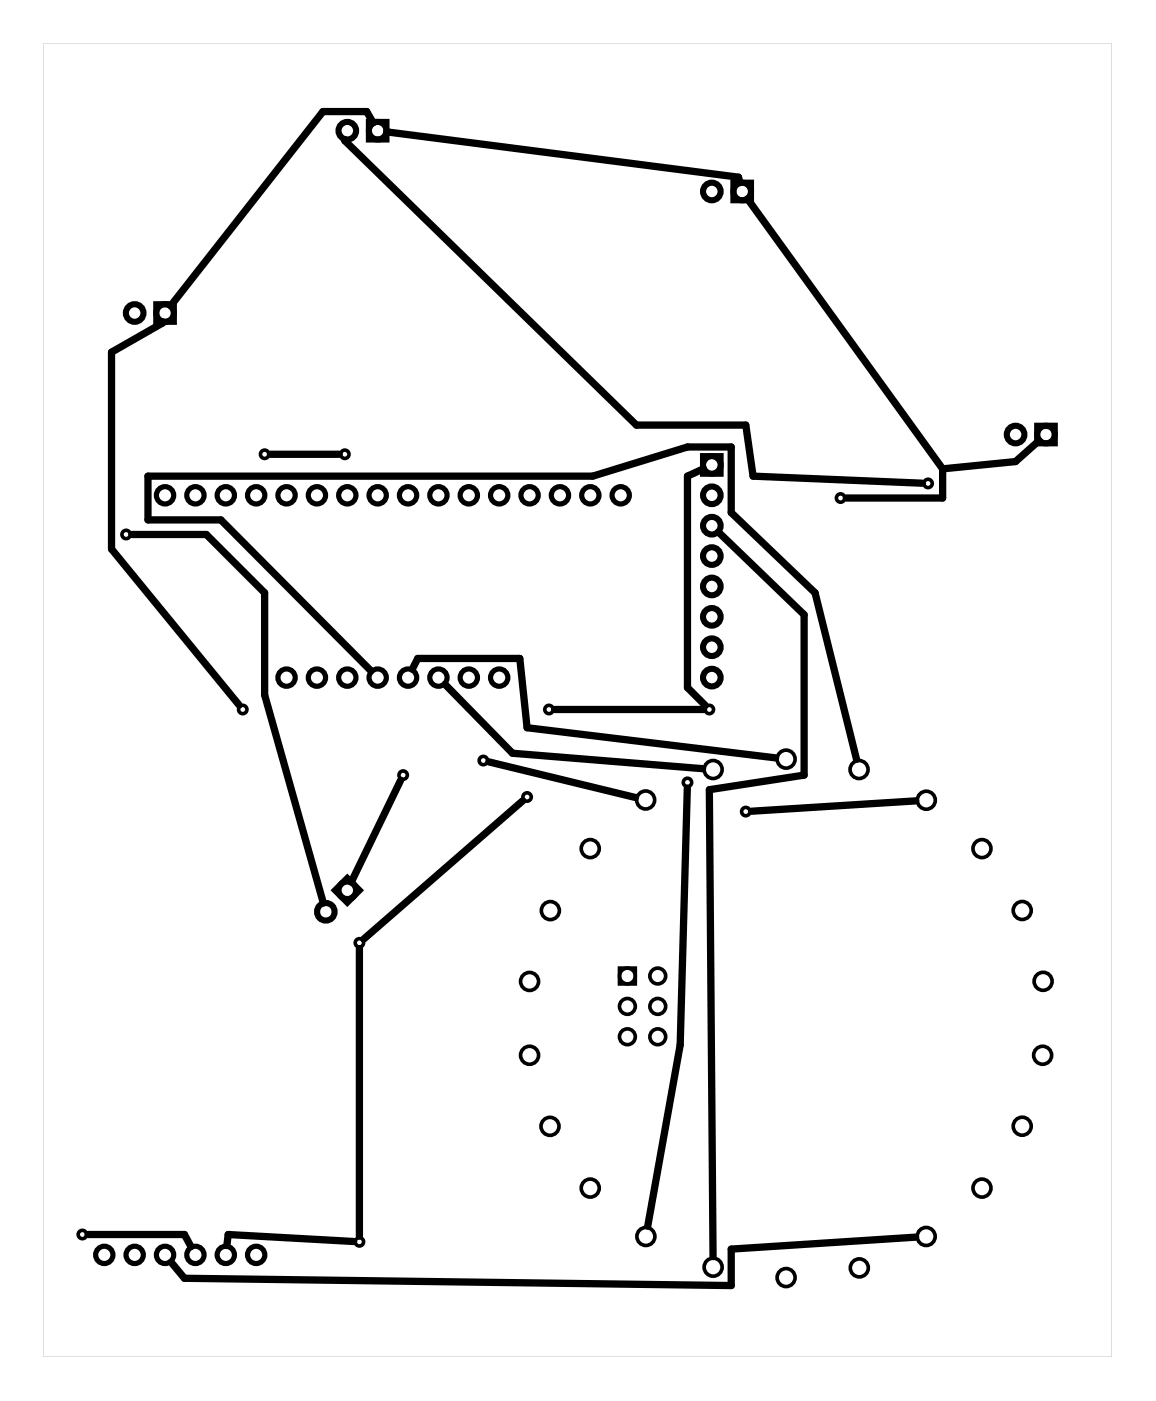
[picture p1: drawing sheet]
<svg xmlns="http://www.w3.org/2000/svg" width="97mm" height="117mm" viewBox="0 0 97 117" stroke-linecap="round" stroke-linejoin="round" font-family="sans-serif">
<path d="M3.6 3.6h89.4v109.8h-89.4zM3.6 3.6v109.8h89.4v-109.8z" fill="#000"/>
<g fill="none" stroke="#000" stroke-width=".3">
<path d="M51.8 80.9h1.3v1.4h-1.3z"/>
<circle cx="22.1" cy="38" r=".35"/>
<circle cx="28.8" cy="38" r=".35"/>
<circle cx="10.5" cy="44.7" r=".35"/>
<circle cx="20.3" cy="59.3" r=".35"/>
<circle cx="45.9" cy="59.3" r=".35"/>
<circle cx="59.3" cy="59.3" r=".35"/>
<circle cx="70.3" cy="41.6" r=".35"/>
<circle cx="77.6" cy="40.4" r=".35"/>
<circle cx="30.1" cy="78.8" r=".35"/>
<circle cx="33.7" cy="64.8" r=".35"/>
<circle cx="40.4" cy="63.6" r=".35"/>
<circle cx="44.1" cy="66.6" r=".35"/>
<circle cx="46" cy="76.1" r=".75"/>
<circle cx="49.4" cy="70.9" r=".75"/>
<circle cx="54" cy="66.9" r=".75"/>
<circle cx="57.5" cy="65.4" r=".35"/>
<circle cx="59.6" cy="64.3" r=".75"/>
<circle cx="62.4" cy="67.8" r=".35"/>
<circle cx="65.7" cy="63.5" r=".75"/>
<circle cx="71.8" cy="64.3" r=".75"/>
<circle cx="77.5" cy="66.9" r=".75"/>
<circle cx="82.1" cy="70.9" r=".75"/>
<circle cx="85.5" cy="76.1" r=".75"/>
<circle cx="44.3" cy="82" r=".75"/>
<circle cx="44.3" cy="88.2" r=".75"/>
<circle cx="46" cy="94.2" r=".75"/>
<circle cx="49.4" cy="99.3" r=".75"/>
<circle cx="52.5" cy="81.6" r=".66"/>
<circle cx="52.5" cy="84.1" r=".66"/>
<circle cx="52.5" cy="86.7" r=".66"/>
<circle cx="55" cy="81.6" r=".66"/>
<circle cx="55" cy="84.1" r=".66"/>
<circle cx="55" cy="86.7" r=".66"/>
<circle cx="82.1" cy="99.3" r=".75"/>
<circle cx="85.5" cy="94.2" r=".75"/>
<circle cx="87.2" cy="88.2" r=".75"/>
<circle cx="87.2" cy="82" r=".75"/>
<circle cx="6.9" cy="103.2" r=".35"/>
<circle cx="30.1" cy="103.8" r=".35"/>
<circle cx="54" cy="103.4" r=".75"/>
<circle cx="59.6" cy="105.9" r=".75"/>
<circle cx="65.7" cy="106.8" r=".75"/>
<circle cx="71.9" cy="106" r=".75"/>
<circle cx="77.4" cy="103.4" r=".75"/>
</g>
<path d="M58.7 38.1h1.6v1.6h-1.6z" fill="none" stroke="#000" stroke-width=".41"/>
<g fill="none" stroke="#000" stroke-width=".51">
<path d="M30.8 10.2h1.5v1.5h-1.5zM61.3 15.3h1.5v1.4h-1.5zM13.1 25.4h1.4v1.5h-1.4zM86.7 35.6h1.5v1.5h-1.5zM29 73.4l1.1 1-1.1 1.1-1-1.1z"/>
<circle cx="29" cy="10.9" r=".74"/>
<circle cx="31.6" cy="10.9" r=".74"/>
<circle cx="59.5" cy="16" r=".74"/>
<circle cx="62.1" cy="16" r=".74"/>
<circle cx="11.3" cy="26.2" r=".74"/>
<circle cx="13.8" cy="26.2" r=".74"/>
<circle cx="59.5" cy="38.9" r=".74"/>
<circle cx="84.9" cy="36.3" r=".74"/>
<circle cx="87.5" cy="36.3" r=".74"/>
<circle cx="59.5" cy="49" r=".74"/>
<circle cx="59.5" cy="54.1" r=".74"/>
<circle cx="59.5" cy="51.6" r=".74"/>
<circle cx="59.5" cy="56.6" r=".74"/>
<circle cx="59.5" cy="43.9" r=".74"/>
<circle cx="59.5" cy="46.5" r=".74"/>
<circle cx="59.5" cy="41.4" r=".74"/>
<circle cx="27.2" cy="76.2" r=".74"/>
<circle cx="29" cy="74.4" r=".74"/>
</g>
<g fill="none" stroke="#000" stroke-width=".43">
<circle cx="13.8" cy="41.4" r=".72"/>
<circle cx="16.3" cy="41.4" r=".72"/>
<circle cx="18.9" cy="41.4" r=".72"/>
<circle cx="21.4" cy="41.4" r=".72"/>
<circle cx="24" cy="41.4" r=".72"/>
<circle cx="24" cy="56.6" r=".72"/>
<circle cx="26.5" cy="41.4" r=".72"/>
<circle cx="26.5" cy="56.6" r=".72"/>
<circle cx="29" cy="41.4" r=".72"/>
<circle cx="29" cy="56.6" r=".72"/>
<circle cx="31.6" cy="41.4" r=".72"/>
<circle cx="31.6" cy="56.6" r=".72"/>
<circle cx="34.1" cy="41.4" r=".72"/>
<circle cx="34.1" cy="56.6" r=".72"/>
<circle cx="36.7" cy="41.4" r=".72"/>
<circle cx="36.7" cy="56.6" r=".72"/>
<circle cx="39.2" cy="41.4" r=".72"/>
<circle cx="39.2" cy="56.6" r=".72"/>
<circle cx="41.7" cy="41.4" r=".72"/>
<circle cx="41.7" cy="56.6" r=".72"/>
<circle cx="44.3" cy="41.4" r=".72"/>
<circle cx="46.8" cy="41.4" r=".72"/>
<circle cx="49.4" cy="41.4" r=".72"/>
<circle cx="51.9" cy="41.4" r=".72"/>
<circle cx="8.7" cy="104.9" r=".72"/>
<circle cx="11.3" cy="104.9" r=".72"/>
<circle cx="13.8" cy="104.9" r=".72"/>
<circle cx="16.3" cy="104.9" r=".72"/>
<circle cx="18.9" cy="104.9" r=".72"/>
<circle cx="21.4" cy="104.9" r=".72"/>
</g>
<g fill="none" stroke="#000" stroke-width=".61">
<path d="M28.9 11.7l-.1 .1 24.4 23.7h9.2l.6 4.3 14.1 .6M31.2 10.3l-.5-1h-3.7l-12.7 16.3M32.3 11l29.5 3.8 .1 .5M62.5 16.6l16.3 22.6M13.6 26.9v.1l-4.3 2.4v16.5l10.7 13M22.6 38h5.8M58.8 39.2l-1.3 .6v17.7l1.5 1.5M78.8 39.2v2.4h-8M86.9 36.8l-2 1.8-6.1 .6M11 44.7h6.3l4.8 4.9v8.5l4.9 17.4M31 56.1l-12.5-12.6h-6.1v-3.7h37.2l7.9-2.4h3.6v5.5l7.1 6.7 3.4 13.9M34.5 55.9l.4-.9h8.6l.6 5.8 20.8 2.6"/>
<path d="M37.2 57.2l5.7 5.8 15.9 1.3M46.4 59.3h12.4M60.1 44.5l7.1 6.9v13.4l-7.9 1.2 .3 39.1M30.1 79.3v24M33.5 65.2l-4.1 8.5M40.9 63.7l12.2 3M43.7 66.9l-13.3 11.6M57.5 65.9l-.6 21.5-2.7 15.1M76.6 67l-13.8 .8M7.4 103.2h8l.6 1M29.6 103.8l-10.5-.6-.1 .9M76.6 103.4l-15.5 1v3.1l-45.7-.6-1.1-1.4"/>
</g>
</svg>
